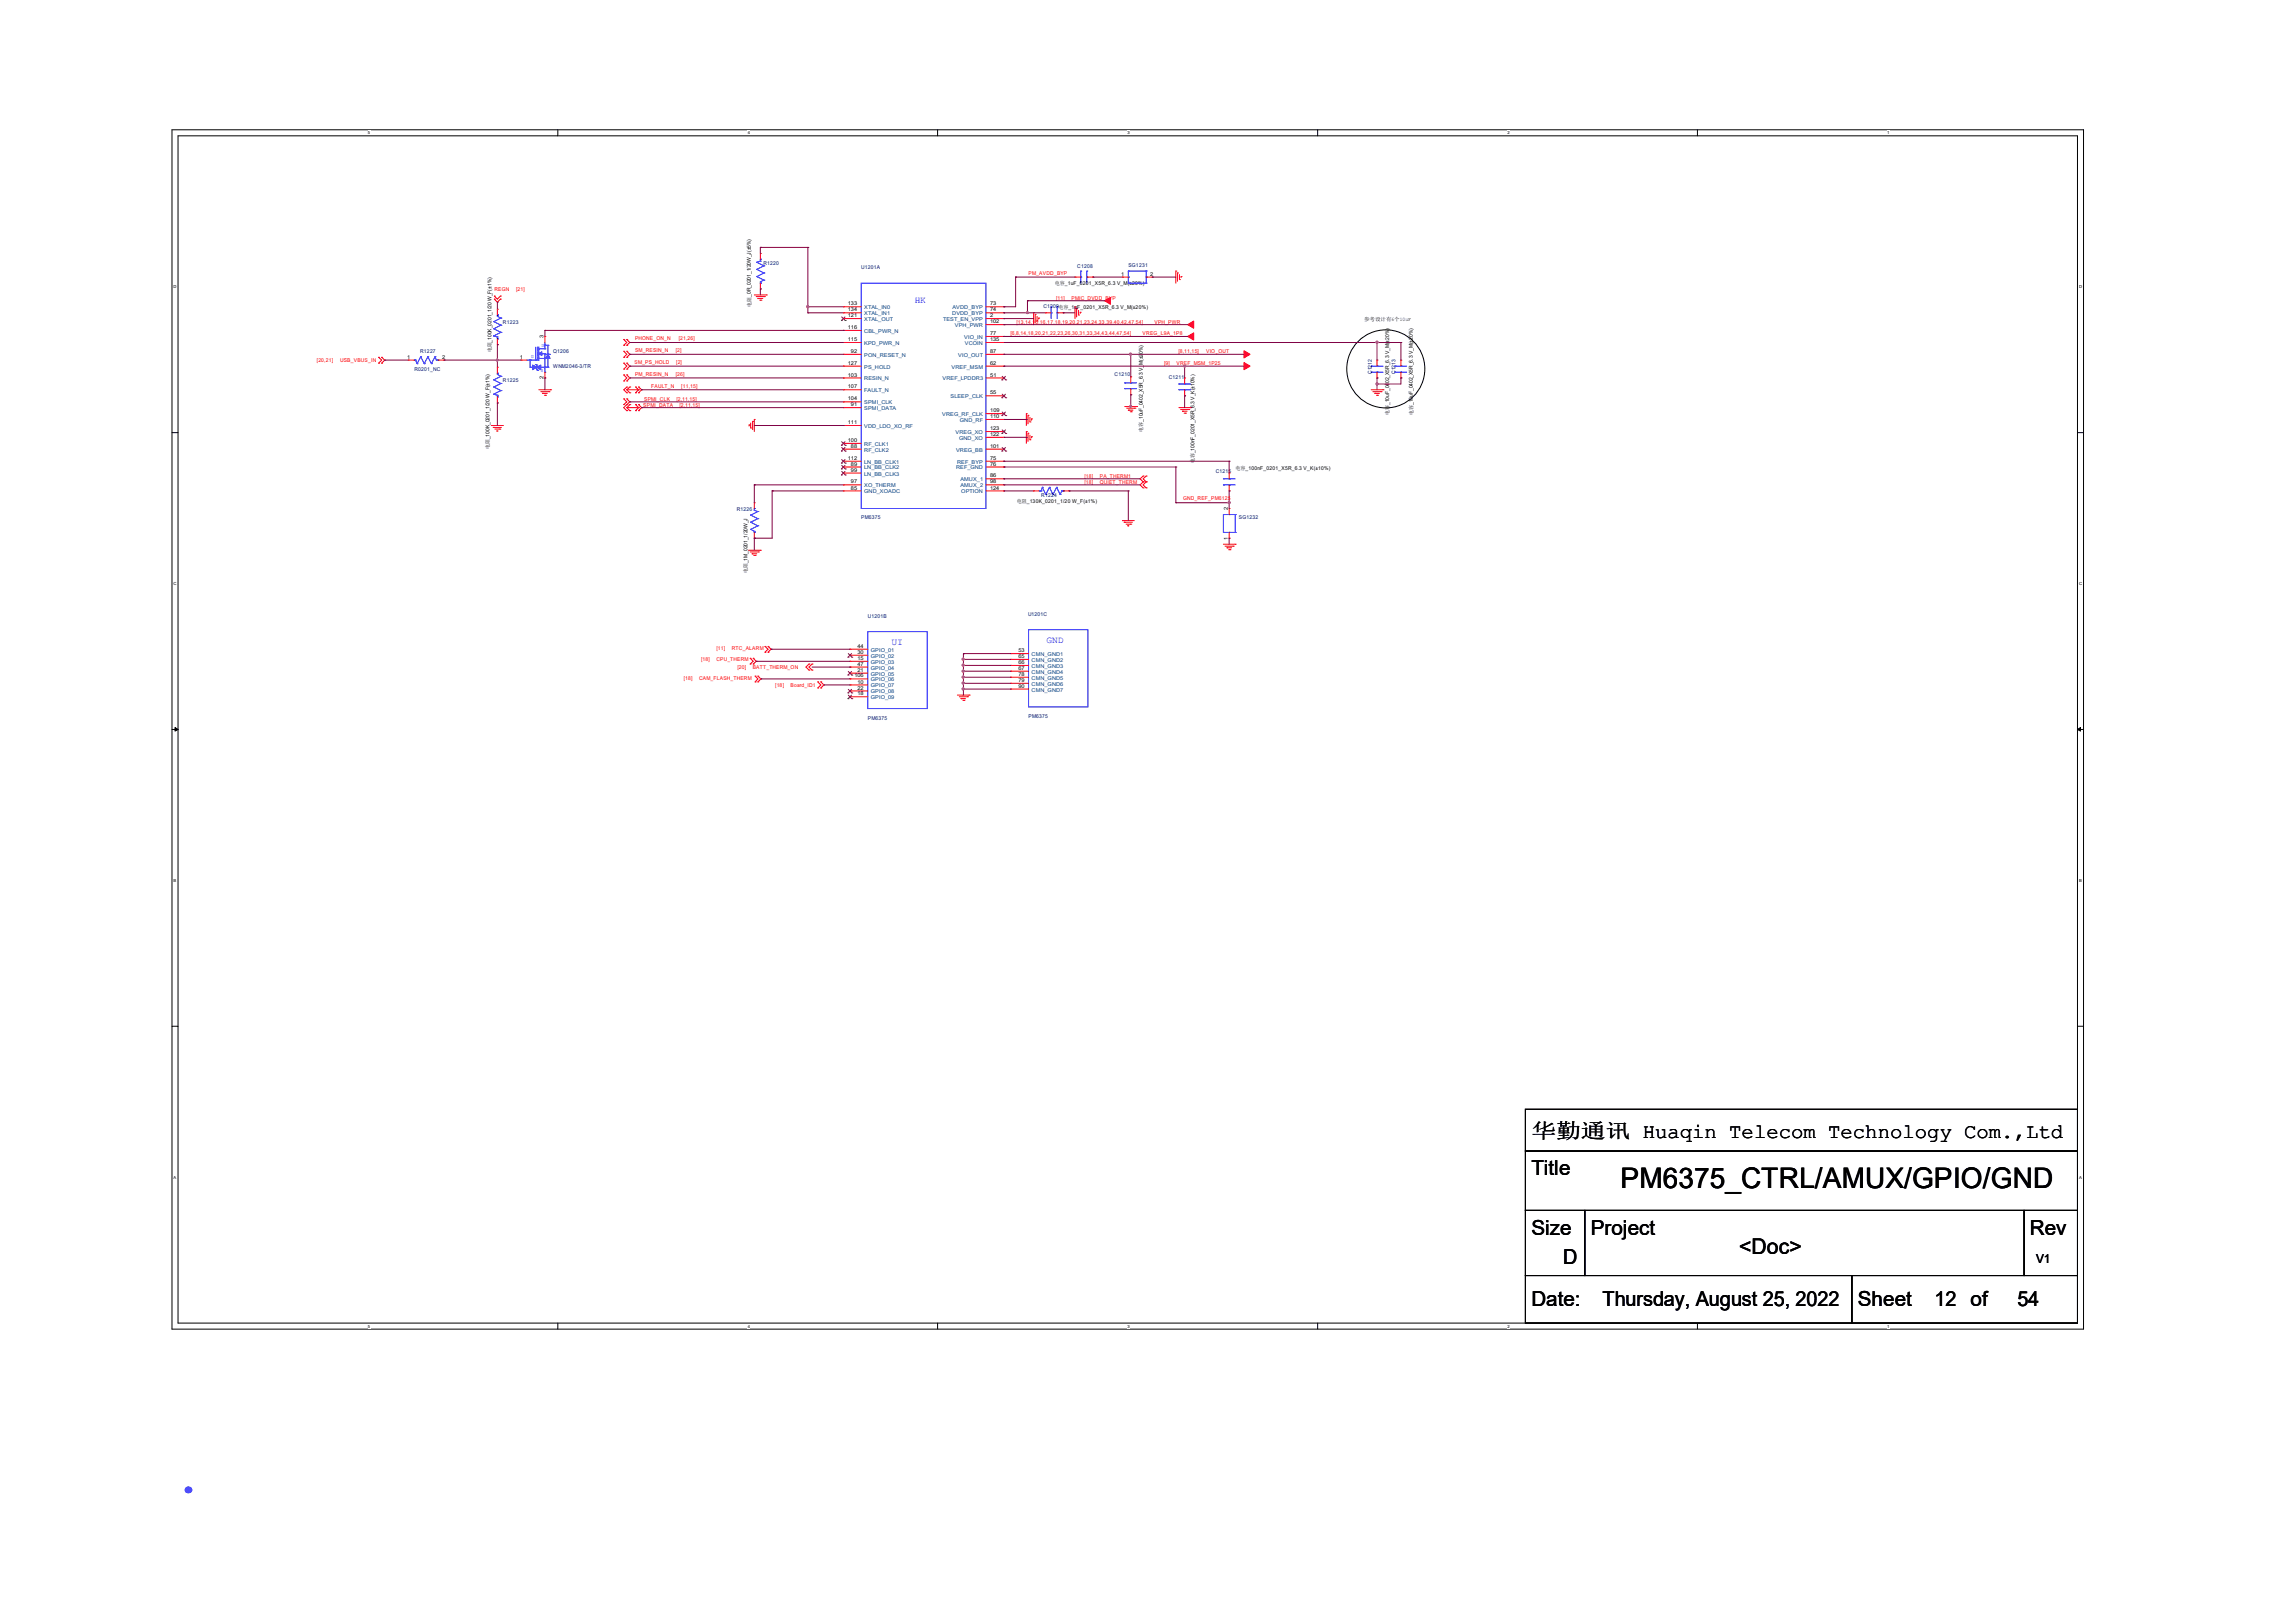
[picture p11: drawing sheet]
<svg xmlns="http://www.w3.org/2000/svg" width="350mm" height="250mm" viewBox="0 0 350 250" stroke-linecap="round" stroke-linejoin="round" font-family="sans-serif">
<defs><g id="words">
<text font-size="8.5" fill="#00f" x="26.5" y="229.9">.</text>
<text font-size="4.4" x="249.6" y="183">PM6375_CTRL/AMUX/GPIO/GND</text>
<text font-size="3.3" x="267.9" y="193.1">&lt;Doc&gt;</text>
<g font-size="3.2">
<text x="235.9" y="175.2">华勤通讯 Huaqin Telecom Technology Com.,Ltd</text>
<text x="235.9" y="181">Title</text>
<text x="235.9" y="190.2">Size</text>
<text x="245.1" y="190.2">Project</text>
<text x="312.7" y="190.2">Rev</text>
<text x="240.8" y="194.7">D</text>
<text x="235.9" y="201.1">Date:</text>
<text x="246.9" y="201.1">Thursday, August 25, 2022</text>
<text x="286.2" y="201.1">Sheet</text>
<text x="298" y="201.1">12 of</text>
<text x="310.8" y="201.1">54</text>
</g>
<text font-size="1.9" x="313.6" y="194.5">V1</text>
<g font-size="1.4" fill="#00f">
<text x="140.9" y="46.6">HK</text>
<text x="137.3" y="99.4">UI</text>
<text x="161.2" y="99.1">GND</text>
</g>
<g font-size=".8" fill="#000080">
<text x="117.6" y="40.8">R1220</text>
<text x="132.7" y="41.4">U1201A</text>
<text x="165.9" y="41.3">C1208</text>
<text x="173.8" y="41.2">SG1231</text>
<text x="160.7" y="47.4">C1209电容_1uF_0201_X5R_6.3 V_M(±20%)</text>
<text x="77.5" y="49.9">R1223</text>
<text x="63.8" y="57.2">R0201_NC</text>
<text x="64.7" y="54.4">R1227</text>
<text x="77.5" y="58.9">R1225</text>
<text x="85.2" y="54.4">Q1206</text>
<text x="85.2" y="56.6">WNM2046-3/TR</text>
<text x="171.7" y="57.9">C1210</text>
<text x="180" y="58.3">C1211</text>
<text x="211.3" y="57.6" transform="rotate(-90 211.3 57.6)">C1212</text>
<text x="215" y="57.6" transform="rotate(-90 215 57.6)">C1213</text>
<text x="160.4" y="76.5">R1224</text>
<text x="187.3" y="72.9">C1215</text>
<text x="113.5" y="78.7">R1226</text>
<text x="132.7" y="80">PM6375</text>
<text x="190.8" y="80">SG1232</text>
<text x="133.7" y="95.2">U1201B</text>
<text x="158.4" y="94.9">U1201C</text>
<text x="133.7" y="110.8">PM6375</text>
<text x="158.5" y="110.6">PM6375</text>
</g>
<g font-size=".8" fill="#f00">
<text x="76.2" y="44.8">REGN</text>
<text x="79.5" y="44.8">[21]</text>
<text x="158.5" y="42.3">PM_AVDD_BYP</text>
<text x="162.7" y="46.2">[11]</text>
<text x="165.1" y="46.2">PMIC_DVDD_BYP</text>
<text x="97.8" y="52.4">PHONE_ON_N</text>
<text x="104.6" y="52.4">[21,26]</text>
<text x="155.6" y="51.7">[6,8,14,18,20,21,22,23,26,30,31,33,34,43,44,47,54]</text>
<text x="156.6" y="49.8">[13,14,15,16,17,18,19,20,21,23,24,33,39,40,42,47,54]</text>
<text x="176" y="51.7">VREG_L9A_1P8</text>
<text x="177.8" y="49.8">VPH_PWR</text>
<text x="48.8" y="55.7">[20,21]</text>
<text x="52.4" y="55.7">USB_VBUS_IN</text>
<text x="97.7" y="56.1">SM_PS_HOLD</text>
<text x="97.8" y="54.2">SM_RESIN_N</text>
<text x="97.8" y="57.9">PM_RESIN_N</text>
<text x="100.3" y="59.8">FAULT_N</text>
<text x="104.1" y="54.2">[2]</text>
<text x="104.1" y="57.9">[26]</text>
<text x="104.2" y="56.1">[2]</text>
<text x="105" y="59.8">[11,15]</text>
<text x="179.3" y="56.2">[9]</text>
<text x="181.2" y="56.2">VREF_MSM_1P25</text>
<text x="181.6" y="54.4">[8,11,15]</text>
<text x="185.8" y="54.4">VIO_OUT</text>
<text x="99.1" y="62.7">SPMI_DATA</text>
<text x="99.2" y="61.7">SPMI_CLK</text>
<text x="104.2" y="61.7">[2,11,15]</text>
<text x="104.7" y="62.7">[2,11,15]</text>
<text x="167.1" y="73.6">[18]</text>
<text x="167.1" y="74.5">[18]</text>
<text x="169.4" y="73.6">PA_THERM1</text>
<text x="169.4" y="74.5">QUIET_THERM</text>
<text x="182.2" y="77.1">GND_REF_PM6125</text>
<text x="108" y="101.9">[18]</text>
<text x="110.4" y="101.9">CPU_THERM</text>
<text x="110.4" y="100.1">[11]</text>
<text x="112.7" y="100.1">RTC_ALARM</text>
<text x="105.3" y="104.8">[18]</text>
<text x="107.7" y="104.8">CAM_FLASH_THERM</text>
<text x="113.6" y="103">[20]</text>
<text x="115.9" y="103">BATT_THERM_ON</text>
<text x="119.4" y="105.8">[18]</text>
<text x="121.8" y="105.8">Board_ID1</text>
</g>
<g font-size=".8">
<text x="115.7" y="47.3" transform="rotate(-90 115.7 47.3)">电阻_0R_0201_1/20W_J(±5%)</text>
<text x="130.6" y="47">133</text>
<text x="130.6" y="48">134</text>
<text x="152.5" y="47">73</text>
<text x="152.5" y="48">74</text>
<text x="162.5" y="43.8">电容_1uF_0201_X5R_6.3 V_M(±20%)</text>
<text x="172.7" y="42.5">1</text>
<text x="177.2" y="42.5">2</text>
<text x="83.7" y="52.1" transform="rotate(-90 83.7 52.1)">3</text>
<text x="130.6" y="48.9">121</text>
<text x="130.6" y="50.7">116</text>
<text x="130.6" y="52.5">115</text>
<text x="152.5" y="52.5">135</text>
<text x="152.5" y="51.6">77</text>
<text x="152.5" y="49.8">102</text>
<text x="152.6" y="48.9">2</text>
<text x="210.1" y="49.5">参考设计有6个10uF</text>
<text x="62.7" y="55.3">1</text>
<text x="68.1" y="55.3">2</text>
<text x="75.7" y="54.3" transform="rotate(-90 75.7 54.3)">电阻_100K_0201_1/20 W_F(±1%)</text>
<text x="80.1" y="55.3">1</text>
<text x="83.7" y="58.4" transform="rotate(-90 83.7 58.4)">2</text>
<text x="130.6" y="56.2">127</text>
<text x="130.6" y="58">103</text>
<text x="130.6" y="59.8">107</text>
<text x="131.1" y="54.4">92</text>
<text x="152.5" y="54.4">87</text>
<text x="152.6" y="56.2">62</text>
<text x="152.6" y="58">51</text>
<text x="130.6" y="61.7">104</text>
<text x="130.6" y="65.3">111</text>
<text x="131.1" y="62.6">91</text>
<text x="152.5" y="64.4">110</text>
<text x="152.6" y="60.8">55</text>
<text x="152.6" y="63.5">109</text>
<text x="214" y="63.9" transform="rotate(-90 214 63.9)">电容_10uF_0402_X5R_6.3 V_M(±20%)</text>
<text x="217.7" y="63.9" transform="rotate(-90 217.7 63.9)">电容_10uF_0402_X5R_6.3 V_M(±20%)</text>
<text x="75.4" y="69.2" transform="rotate(-90 75.4 69.2)">电阻_100K_0201_1/20 W_F(±1%)</text>
<text x="130.6" y="68.1">100</text>
<text x="130.6" y="70.8">112</text>
<text x="131.1" y="69">88</text>
<text x="131.1" y="71.7">89</text>
<text x="152.5" y="67.1">122</text>
<text x="152.5" y="70.8">75</text>
<text x="152.5" y="69">101</text>
<text x="152.5" y="71.7">76</text>
<text x="152.5" y="66.3">123</text>
<text x="176.1" y="66.5" transform="rotate(-90 176.1 66.5)">电容_10uF_0402_X5R_6.3 V_M(±20%)</text>
<text x="184" y="71.3" transform="rotate(-90 184 71.3)">电容_100nF_0201_X5R_6.3 V_K(±10%)</text>
<text x="131.1" y="72.6">99</text>
<text x="131.1" y="74.5">97</text>
<text x="131.1" y="75.4">85</text>
<text x="152.5" y="75.4">124</text>
<text x="152.5" y="73.5">86</text>
<text x="152.5" y="74.5">98</text>
<text x="156.6" y="77.5">电阻_130K_0201_1/20 W_F(±1%)</text>
<text x="190.3" y="72.4">电容_100nF_0201_X5R_6.3 V_K(±10%)</text>
<text x="189.1" y="83.1" transform="rotate(-90 189.1 83.1)">1</text>
<text x="189.1" y="78.6" transform="rotate(-90 189.1 78.6)">2</text>
<text x="115.1" y="88.3" transform="rotate(-90 115.1 88.3)">电阻_1M_0201_1/20W_J</text>
<text x="132.1" y="99.8">44</text>
<text x="132.1" y="100.7">30</text>
<text x="132.1" y="101.6">15</text>
<text x="156.9" y="100.5">53</text>
<text x="156.9" y="101.4">65</text>
<text x="131.6" y="104.4">106</text>
<text x="132.1" y="102.5">47</text>
<text x="132.1" y="103.5">21</text>
<text x="132.1" y="105.3">10</text>
<text x="132.1" y="106.2">22</text>
<text x="132.1" y="107.1">18</text>
<text x="156.9" y="102.3">66</text>
<text x="156.9" y="103.2">67</text>
<text x="156.9" y="104.1">78</text>
<text x="156.9" y="105">79</text>
<text x="156.9" y="105.9">90</text>
</g>
<g font-size=".8" fill="#004080">
<text x="133.1" y="47.6">XTAL_IN0</text>
<text x="146.7" y="47.6">AVDD_BYP</text>
<text x="133.1" y="48.6">XTAL_IN1</text>
<text x="133.1" y="49.5">XTAL_OUT</text>
<text x="133.1" y="51.3">CBL_PWR_N</text>
<text x="133.1" y="53.1">KPD_PWR_N</text>
<text x="145.3" y="49.5">TEST_EN_VPP</text>
<text x="146.7" y="48.6">DVDD_BYP</text>
<text x="147.1" y="50.4">VPH_PWR</text>
<text x="148.5" y="52.2">VIO_IN</text>
<text x="148.6" y="53.1">VCOIN</text>
<text x="133.1" y="55">PON_RESET_N</text>
<text x="133.1" y="56.8">PS_HOLD</text>
<text x="133.1" y="58.6">RESIN_N</text>
<text x="145.2" y="58.6">VREF_LPDDR3</text>
<text x="146.6" y="56.8">VREF_MSM</text>
<text x="147.6" y="55">VIO_OUT</text>
<text x="133.1" y="60.4">FAULT_N</text>
<text x="133.1" y="62.3">SPMI_CLK</text>
<text x="133.1" y="63.2">SPMI_DATA</text>
<text x="133.1" y="65.9">VDD_LDO_XO_RF</text>
<text x="145.2" y="64.1">VREG_RF_CLK</text>
<text x="146.4" y="61.4">SLEEP_CLK</text>
<text x="147.9" y="65">GND_RF</text>
<text x="133.1" y="68.7">RF_CLK1</text>
<text x="133.1" y="69.6">RF_CLK2</text>
<text x="133.1" y="71.4">LN_BB_CLK1</text>
<text x="147.2" y="66.9">VREG_XO</text>
<text x="147.3" y="69.6">VREG_BB</text>
<text x="147.4" y="71.4">REF_BYP</text>
<text x="147.7" y="67.7">GND_XO</text>
<text x="133.1" y="72.3">LN_BB_CLK2</text>
<text x="133.1" y="73.2">LN_BB_CLK3</text>
<text x="133.1" y="75.1">XO_THERM</text>
<text x="133.1" y="76">GND_XOADC</text>
<text x="147.3" y="72.3">REF_GND</text>
<text x="148" y="74.1">AMUX_1</text>
<text x="148" y="75.1">AMUX_2</text>
<text x="148.1" y="76">OPTION</text>
<text x="134.2" y="100.4">GPIO_01</text>
<text x="134.2" y="101.3">GPIO_02</text>
<text x="158.9" y="101.1">CMN_GND1</text>
<text x="158.9" y="101.9">CMN_GND2</text>
<text x="134.2" y="102.2">GPIO_03</text>
<text x="134.2" y="103.1">GPIO_04</text>
<text x="134.2" y="104.1">GPIO_05</text>
<text x="134.2" y="105">GPIO_06</text>
<text x="134.2" y="105.9">GPIO_07</text>
<text x="134.2" y="106.8">GPIO_08</text>
<text x="134.2" y="107.7">GPIO_09</text>
<text x="158.9" y="102.9">CMN_GND3</text>
<text x="158.9" y="103.8">CMN_GND4</text>
<text x="158.9" y="104.7">CMN_GND5</text>
<text x="158.9" y="105.6">CMN_GND6</text>
<text x="158.9" y="106.5">CMN_GND7</text>
</g>
<g font-size=".8" fill="#00f">
<text x="83.4" y="53.4">D</text>
<text x="81.8" y="55.2">G</text>
<text x="83.3" y="57.3">S</text>
</g>
<g font-size=".6">
<text x="56.7" y="20.7">5</text>
<text x="115.2" y="20.7">4</text>
<text x="173.7" y="20.7">3</text>
<text x="232.2" y="20.7">2</text>
<text x="290.7" y="20.7">1</text>
<text x="26.7" y="44.4">D</text>
<text x="320.3" y="44.4">D</text>
<text x="26.7" y="90.1">C</text>
<text x="320.3" y="90.1">C</text>
<text x="26.7" y="135.8">B</text>
<text x="320.3" y="135.8">B</text>
<text x="26.7" y="181.5">A</text>
<text x="320.3" y="181.5">A</text>
<text x="56.7" y="204.5">5</text>
<text x="115.2" y="204.5">4</text>
<text x="173.7" y="204.5">3</text>
<text x="232.2" y="204.5">2</text>
<text x="290.7" y="204.5">1</text>
</g>
</g></defs>
<path d="M26.5 20h294.5v184.7h-294.5zM27.4 20.9h292.6v182.9h-292.6z" fill="none" stroke="#000" stroke-width=".15"/>
<g fill="#fff">
<path d="M56.7 20.1h.3v.7h-.3z"/>
<path d="M56.7 203.9h.3v.8h-.3z"/>
</g>
<path d="M85.9 20v.9M85.9 203.8v.9" fill="none" stroke="#000" stroke-width=".15"/>
<g fill="#fff">
<path d="M115.2 20.1h.3v.7h-.3z"/>
<path d="M115.2 203.9h.3v.8h-.3z"/>
</g>
<path d="M144.4 20v.9M144.4 203.8v.9" fill="none" stroke="#000" stroke-width=".15"/>
<g fill="#fff">
<path d="M173.7 20.1h.3v.7h-.3z"/>
<path d="M173.7 203.9h.3v.8h-.3z"/>
</g>
<path d="M203 20v.9M203 203.8v.9" fill="none" stroke="#000" stroke-width=".15"/>
<g fill="#fff">
<path d="M232.2 20.1h.4v.7h-.4z"/>
<path d="M232.2 203.9h.4v.8h-.4z"/>
</g>
<path d="M261.5 20v.9M261.5 203.8v.9" fill="none" stroke="#000" stroke-width=".15"/>
<g fill="#fff">
<path d="M290.7 20.1h.4v.7h-.4z"/>
<path d="M290.7 203.9h.4v.8h-.4z"/>
<path d="M26.7 43.8h.5v.7h-.5z"/>
<path d="M320.3 43.8h.5v.7h-.5z"/>
<path d="M26.7 89.5h.5v.7h-.5z"/>
<path d="M320.3 89.5h.5v.7h-.5z"/>
</g>
<path d="M26.5 66.6h.9M320 66.6h1" fill="none" stroke="#000" stroke-width=".15"/>
<g fill="#fff">
<path d="M26.7 135.2h.5v.7h-.5z"/>
<path d="M320.3 135.2h.4v.7h-.4z"/>
</g>
<path d="M26.5 112.4h.9M320 112.4h1" fill="none" stroke="#000" stroke-width=".15"/>
<path d="M27 112.1l.4 .3-.4 .2zM320 112.4l.5-.3v.5z" fill="#000" stroke="#000" stroke-width=".15"/>
<g fill="#fff">
<path d="M26.7 180.9h.4v.8h-.4z"/>
<path d="M320.3 180.9h.4v.8h-.4z"/>
</g>
<g fill="none" stroke="#000" stroke-width=".15">
<path d="M26.5 158.1h.9M320 158.1h1M235 177.3h85v9.1h-85zM235 170.9h85v6.4h-85zM235 186.4h9.1v10.1h-9.1zM235 196.5h50.3v7.3h-50.3zM244.1 186.4h67.7v10.1h-67.7zM285.3 196.5h34.7v7.3h-34.7zM311.8 186.4h8.2v10.1h-8.2z"/>
<circle cx="213.5" cy="56.8" r="6"/>
</g>
<g fill="none" stroke="#f00" stroke-width=".15">
<path d="M117.1 39h.1M117.1 39v.9M58.3 55l.5 .5-.5 .4M58.3 55.9h.1M58.3 55h.1M58.8 55l.5 .5-.5 .4M58.8 55h.1M58.8 55.9h.1M62.9 55.5h.9M62.9 55.5h.1M67.5 55.5h.9M68.4 55.5h.1"/>
<path d="M76.2 46.1h.1M76.2 45.6h.1M76.2 46.1l.4 .4 .5-.4M76.2 45.6l.4 .5 .5-.5M76.6 47.6h.1M76.6 53.1h.1M76.6 56.6h.1M76.6 47.6v.9M76.6 52.2v.9M76.6 56.6v.9M77.1 46.1h.1M77.1 45.6h.1"/>
<path d="M80.3 55.5h.9M80.3 55.5h.1M83.9 51.8h.1M83.9 58.2h.1M83.9 51.8v1M83.9 57.3v.9M96.1 53.2h.1M96.1 52.3h.1M96.1 55h.1M96.1 54.1h.1M96.1 56.9h.1M96.1 55.9h.1"/>
<path d="M96.1 58.7h.1M96.1 57.8h.1M96.1 52.3l.5 .5-.5 .4M96.1 54.1l.5 .5-.5 .4M96.1 55.9l.5 .5-.5 .5M96.1 57.8l.5 .4-.5 .5M96.6 52.3l.4 .5-.4 .4M96.6 54.1l.4 .5-.4 .4M96.6 55.9l.4 .5-.4 .5M96.6 57.8l.4 .4-.4 .5M96.6 59.6l-.5 .4 .5 .5M96.6 52.3h.1"/>
<path d="M96.6 53.2h.1M96.6 54.1h.1M96.6 55h.1M96.6 55.9h.1M96.6 56.9h.1M96.6 57.8h.1M96.6 58.7h.1M96.6 59.6h.1M97 59.6h.1M97 59.6l-.4 .4M97.9 59.6l.5 .4M97.9 59.6h.1"/>
<path d="M98.4 59.6h.1M98.4 59.6l.4 .4-.4 .5M116.2 45.4h1.9M116.5 45.7h1.3M116.7 46h.1M116.7 46h.8M117 46.2h.2M117.1 44.5h.1M117.1 43.6v.9M117.2 46.2h.1M117.8 45.7h.1M118.1 45.4h.1"/>
<path d="M129.9 47.3h2.8M129.9 48.2h2.8M129.9 49.1h2.8M129.9 50.9h2.8M129.9 52.8h2.8M129.9 54.6h2.8M129.9 56.4h2.8M129.9 58.2h2.8M129.9 47.3h.1M129.9 48.2h.1M129.9 49.1h.1M129.9 50.9h.1"/>
<path d="M129.9 52.8h.1M129.9 54.6h.1M129.9 56.4h.1M129.9 58.2h.1M151.9 47.3h2.7M151.9 48.2h2.7M151.9 49.1h2.7M151.9 52.8h2.7M151.9 54.6h2.7M151.9 56.4h2.7M151.9 58.2h2.7M151.9 50h2.7"/>
<path d="M151.9 51.8h2.7M154.6 47.3h.1M154.6 48.2h.1M154.6 49.1h.1M154.6 50h.1M154.6 51.8h.1M154.6 52.8h.1M154.6 54.6h.1M154.6 56.4h.1M154.6 58.2h.1M159.2 48.2h.1M159.2 48.2v1.8"/>
<path d="M159.5 48.4h.1M159.5 48.4v1.3M159.8 49.5h.1M159.8 48.7v.8M160 49h.1M160 49v.2M161 48.2h.1M161 48.2h.9M162.9 48.2h.9M163.8 48.2h.1M165.6 47.3h.1M165.6 47.3v1.8"/>
<path d="M165.6 42.7h.9M165.6 42.7h.1M165.9 47.6h.1M165.9 47.6v1.2M166.2 48.5h.1M166.2 47.8v.7M166.4 48.1h.1M166.4 48.1v.2M167.4 42.7h1M168.4 42.7h.1M172.9 42.7h.1M172.9 42.7h.9"/>
<path d="M174.2 58h.1M174.2 58v1M174.2 59.9v.9M176.6 42.7h.9M177.5 42.7h.1M181.1 41.8h.1M181.1 41.8v1.8M181.4 42h.1M181.4 42v1.3M181.7 43.1h.1M181.7 42.3v.8M181.9 42.6h.1"/>
<path d="M181.9 42.6v.2M182.5 58.2h.1M182.5 58.2v1M212.1 55.5h.1M212.1 58.2h.1M212.1 55.5v.9M212.1 57.3v.9M215.8 55.5h.1M215.8 58.2h.1M215.8 55.5v.9M215.8 57.3v.9M75.7 65.5h1.8"/>
<path d="M75.7 65.5h.1M76 65.8h.1M76 65.8h1.3M76.2 66.1h.8M76.5 66.4h.1M76.5 66.4h.2M76.6 62.1h.1M76.6 61.1v1M77 66.1h.1M83 60h1.8M83.3 60.3h1.3M83.6 60.6h.1"/>
<path d="M83.6 60.6h.7M83.9 60.9h.1M84 60.9h.1M84.6 60.3h.1M84.8 60h.1M96.1 62.3h.1M96.1 61.4h.1M96.1 61.4l.5 .5-.5 .4M96.6 61.4l.4 .5-.4 .4M96.6 62.3l-.5 .5 .5 .5M96.6 60.5h.1M96.6 61.4h.1"/>
<path d="M96.6 62.3h.1M96.6 63.3h.1M96.6 60h1.8M96.6 62.8h1.8M96.6 60l.4 .5M96.6 62.8l.4 .5M97 60.5h.1M97 62.3h.1M97 63.3h.1M97 62.3l-.4 .5M97.9 62.3l.5 .5M97.9 60.5h.1"/>
<path d="M97.9 62.3h.1M97.9 63.3h.1M98.4 60.5h.1M98.4 60h.1M98.4 63.3h.1M98.4 62.3h.1M98.4 62.8h.1M98.4 60l-.5 .5M98.4 62.8l-.5 .5M98.4 62.3l.4 .5-.4 .5M115.4 65.5h.1M115.4 65.5v.1"/>
<path d="M115.6 65.9h.1M115.6 65.2v.7M115.9 64.9h.1M115.9 64.9v1.3M116.2 64.6h.1M116.2 64.6v1.9M116.2 77.4h.1M116.2 77.4v.9M129.9 60h2.8M129.9 62.8h2.8M129.9 65.5h2.8M129.9 75.6h2.8"/>
<path d="M129.9 61.9h2.8M129.9 68.3h2.8M129.9 69.2h2.8M129.9 71h2.8M129.9 71.9h2.8M129.9 72.9h2.8M129.9 74.7h2.8M129.9 60h.1M129.9 61.9h.1M129.9 62.8h.1M129.9 65.5h.1M129.9 68.3h.1"/>
<path d="M129.9 69.2h.1M129.9 71h.1M129.9 71.9h.1M129.9 72.9h.1M129.9 74.7h.1M129.9 75.6h.1M151.9 75.6h2.7M151.9 69.2h2.7M151.9 71h2.7M151.9 71.9h2.7M151.9 74.7h2.7M151.9 61h2.7"/>
<path d="M151.9 63.7h2.7M151.9 64.6h2.7M151.9 66.5h2.7M151.9 67.4h2.7M151.9 73.8h2.7M154.6 61h.1M154.6 63.7h.1M154.6 64.6h.1M154.6 66.5h.1M154.6 67.4h.1M154.6 69.2h.1M154.6 71h.1"/>
<path d="M154.6 71.9h.1M154.6 73.8h.1M154.6 74.7h.1M154.6 75.6h.1M158.1 63.7h.1M158.1 66.5h.1M158.1 63.7v1.8M158.1 66.5v1.8M158.4 64h.1M158.4 66.7h.1M158.4 64v1.3M158.4 66.7v1.3"/>
<path d="M158.7 65h.1M158.7 67.7h.1M158.7 64.3v.7M158.7 67v.7M158.9 64.5h.1M158.9 67.3h.1M158.9 64.5v.2M158.9 67.3v.1M159.2 75.6h.9M159.2 75.6h.1M163.8 75.6h.9M164.7 75.6h.1"/>
<path d="M173.3 62.6h1.8M173.6 62.9h1.2M173.8 63.2h.1M173.8 63.2h.7M174.1 63.4h.2M174.2 60.8h.1M174.3 63.4h.1M174.8 62.9h.1M175.1 62.6h.1M176.1 73.3h.1M176.1 74.2h.1M176.1 75.2h.1"/>
<path d="M176.1 73.3l-.5 .5 .5 .4M176.1 74.2l-.5 .5 .5 .5M176.6 73.3l-.5 .5 .5 .4M176.6 74.2l-.5 .5 .5 .5M176.6 74.2h.1M176.6 73.3h.1M176.6 75.2h.1M181.6 62.8h1.8M181.9 63.1h1.2M182.2 63.3h.1M182.2 63.3h.7M182.4 63.6h.2"/>
<path d="M182.5 61h.1M182.5 60v1M182.6 63.6h.1M183.1 63.1h.1M183.4 62.8h.1M189.4 72.9h.1M189.4 75.6h.1M189.4 78.3h.1M189.4 72.9v.9M189.4 74.7v.9M189.4 78.3v1M211.2 60h1.9"/>
<path d="M211.5 60.3h1.3M211.8 60.6h.1M211.8 60.6h.7M212 60.9h.2M212.2 60.9h.1M212.8 60.3h.1M213.1 60h.1M115.3 84.8h1.8M115.6 85h1.2M115.9 85.3h.7M115.9 85.3h.1M116.1 85.6h.2"/>
<path d="M116.2 82.9h.1M116.2 82v.9M116.3 85.6h.1M116.8 85h.1M117.1 84.8h.1M117.8 99.6h.1M117.8 99.6l.5 .4-.5 .5M118.3 99.6h.1M118.3 99.6l.5 .4-.5 .5M172.9 80.2h.1M172.9 80.2h1.8M173.2 80.4h.1"/>
<path d="M173.2 80.4h1.2M173.5 80.7h.7M173.7 81h.1M173.7 81h.2M174.2 80.7h.1M188.5 83.8h1.8M188.7 84.1h1.3M189 84.4h.1M189 84.4h.7M189.3 84.7h.2M189.4 82.9h.1M189.4 82v.9"/>
<path d="M189.5 84.7h.1M190 84.1h.1M190.3 83.8h.1M115.6 102.3h.1M115.6 101.4h.1M115.6 101.4l.4 .5-.4 .4M116 101.4l.5 .5-.5 .4M116 101.4h.1M116 102.3h.1M116.3 104.2l.4 .4-.4 .4M116.3 105h.1M116.3 104.2h.1"/>
<path d="M116.7 104.2h.1M116.7 105h.1M116.7 104.2l.5 .4-.5 .4M117.8 100.5h.1M118.3 100.5h.1M124.6 102.3l-.4 .5 .4 .4M124.6 103.2h.1M124.6 102.3h.1M125.1 102.3l-.5 .5 .5 .4M125.1 103.2h.1M125.1 102.3h.1M126 106h.1"/>
<path d="M126 105h.1M126 105l.4 .5-.4 .5M126.4 105h.1M126.4 106h.1M126.4 105l.5 .5-.5 .5M130.9 107.3h2.8M130.9 100h2.8M130.9 100.9h2.8M130.9 101.9h2.8M130.9 102.8h2.8M130.9 103.7h2.8M130.9 104.6h2.8"/>
<path d="M130.9 105.5h2.8M130.9 106.4h2.8M130.9 100h.1M130.9 100.9h.1M130.9 101.9h.1M130.9 102.8h.1M130.9 103.7h.1M130.9 104.6h.1M130.9 105.5h.1M130.9 106.4h.1M130.9 107.3h.1M147.5 107.1h1.8"/>
<path d="M147.8 107.3h1.2M148 107.6h.1M148 107.6h.8M148.3 107.9h.2M148.5 107.9h.1M149 107.3h.1M149.3 107.1h.1M155.7 100.7h.1M155.7 101.6h.1M155.7 102.5h.1M155.7 103.4h.1M155.7 104.3h.1"/>
<path d="M155.7 105.3h.1M155.7 106.1h.1M155.7 100.7h2.7M155.7 101.6h2.7M155.7 102.5h2.7M155.7 103.4h2.7M155.7 104.3h2.7M155.7 105.3h2.7M155.7 106.1h2.7"/>
</g>
<g fill="#f00" stroke="#f00" stroke-width=".15">
<path d="M191.6 54l1 .6-1 .5z" fill-rule="evenodd"/>
<path d="M183 50l.9-.5v1.1z" fill-rule="evenodd"/>
<path d="M191.6 55.8l1 .6-1 .5z" fill-rule="evenodd"/>
<path d="M183 51.8l.9-.5v1.1z" fill-rule="evenodd"/>
<path d="M170.2 46.3l.9-.5v1.1z" fill-rule="evenodd"/>
</g>
<g fill="none" stroke="#00f" stroke-width=".15">
<path d="M117.1 39.9h.1M117.1 39.9v.3M63.8 55.5h.1M63.8 55.5h.2M64 55.5h.1M64 55.5l.3 .5M64.3 56h.1M64.8 55h.1M64.8 55l-.5 1M64.8 55l.6 1M65.4 56h.1M65.9 55l.6 1"/>
<path d="M65.9 55h.1M65.9 55l-.5 1M66.5 56h.1M67 55h.1M67 55l-.5 1M67 55l.2 .5M67.2 55.5h.1M67.2 55.5h.3M67.5 55.5h.1M76.1 50.6l1.1 .6M76.1 49.5l1.1 .6M76.1 59.6l1.1 .6"/>
<path d="M76.1 58.5l1.1 .6M76.1 51.7l.5 .2M76.1 51.7h.1M76.1 50.6h.1M76.1 49.5h.1M76.1 59.6h.1M76.1 58.5h.1M76.6 48.7l.6 .3M76.6 57.7l.6 .3M76.6 52.2h.1M76.6 48.5h.1M76.6 51.9h.1"/>
<path d="M76.6 48.7h.1M76.6 57.5h.1M76.6 57.7h.1M76.6 48.5v.2M76.6 51.9v.3M76.6 57.5v.2M77.2 51.2h.1M77.2 50.1h.1M77.2 49h.1M77.2 59.1h.1M77.2 58h.1M77.2 51.2l-1.1 .5"/>
<path d="M77.2 50.1l-1.1 .5M77.2 49l-1.1 .5M77.2 59.1l-1.1 .5M77.2 58l-1.1 .5M81.2 55.5h1.3M81.7 55.5h.1M81.7 55.5v1.1h2.7M82.5 56.1l.2 .1M82.5 55.5h.1M82.5 53.5v2M82.7 56.9h.1M82.7 56.2h.1"/>
<path d="M82.7 56.2v.7M82.7 56.9l.1 .1M82.8 57h.1M83 53.7h.9M83 53.7h.1M83 54.5h.9M83 55.2h.9M83.9 54.5h.1M83.9 53.7h.1M83.9 55.2h.1M83.9 56.6h.1M83.9 57.3h.1"/>
<path d="M83.9 52.8v.9M83.9 54.5v2.8M83.9 53.2h.5M84 56.6h.1M84.1 54.6h.6M84.4 53.2h.1M84.4 54.5h.1M84.4 56.6h.1M84.4 53.2v3.4M84.7 54.6h.1M116.6 40.4h.1M116.6 41.5h.1"/>
<path d="M116.6 42.6h.1M116.6 40.4l1.1 .5M116.6 41.5l1.1 .5M116.6 42.6l1.1 .5M117.1 43.6h.1M117.1 40.2h.1M117.1 43.4h.1M117.1 43.4v.2M117.1 40.2l-.5 .2M117.7 40.9h.1M117.7 42h.1M117.7 43.1h.1"/>
<path d="M117.7 40.9l-1.1 .6M117.7 42l-1.1 .6M117.7 43.1l-.6 .3M132.7 43.6h19.2v34.7h-19.2zM161.9 48.2h.1M161.9 47.3h.1M161.9 47.3v1.8M162.9 47.3h.1M162.9 48.2h.1M162.9 47.3v1.8M166.5 42.7h.1M166.5 41.8h.1"/>
<path d="M166.5 41.8v1.8M167.4 41.8h.1M167.4 42.7h.1M167.4 41.8v1.8M173.3 59h.1M173.3 59.9h.1M173.3 59h1.8M173.3 59.9h1.8M173.8 43.6h2.8M173.8 42.7h.1M173.8 43.6h.1M173.8 41.8h.1"/>
<path d="M173.8 41.8v1.8M173.8 41.8h2.8M174.2 59h.1M174.2 59.9h.1M176.6 42.7h.1M176.6 41.8h.1M176.6 43.6h.1M176.6 41.8v1.8M181.6 59.2h.1M181.6 59.2h1.8M182.5 59.2h.1M211.2 56.4h.1"/>
<path d="M211.2 57.3h.1M211.2 56.4h1.9M211.2 57.3h1.9M212.1 56.4h.1M212.1 57.3h.1M214.9 56.4h1.8M214.9 57.3h1.8M214.9 56.4h.1M214.9 57.3h.1M215.8 56.4h.1M215.8 57.3h.1M76.1 60.7l.5 .2"/>
<path d="M76.1 60.7h.1M76.6 61.1h.1M76.6 60.9h.1M76.6 60.9v.2M77.2 60.2h.1M77.2 60.2l-1.1 .5M115.6 79.3h.1M115.6 79.3l1.1 .6M116.2 78.3h.1M116.2 78.6h.1M116.2 78.3v.3M116.2 78.6l.5 .2"/>
<path d="M116.7 78.8h.1M116.7 79.9h.1M116.7 78.8l-1.1 .5M116.7 79.9l-1.1 .5M160.1 75.6h.1M160.1 75.6h.3M160.4 75.6h.1M160.6 75.1l-.2 .5M160.6 75.1h.1M160.6 75.1l.5 1.1M161.1 76.2h.1M161.7 75.1h.1"/>
<path d="M161.7 75.1l.5 1.1M161.7 75.1l-.6 1.1M162.2 76.2h.1M162.8 75.1h.1M162.8 75.1l.5 1.1M162.8 75.1l-.6 1.1M163.3 76.2h.1M163.6 75.6l-.3 .6M163.6 75.6h.1M163.6 75.6h.2M163.8 75.6h.1M181.6 60h.1"/>
<path d="M181.6 60h1.8M182.5 60h.1M188.5 73.8h.1M188.5 74.7h.1M188.5 79.3h.1M188.5 79.3v2.7M188.5 79.3h1.8M188.5 73.8h1.8M188.5 74.7h1.8M189.4 73.8h.1M189.4 74.7h.1M189.4 79.3h.1"/>
<path d="M190.3 79.3h.1M190.3 79.3v2.7M115.6 80.4h.1M115.6 81.5h.1M115.6 80.4l1.1 .6M115.6 81.5l.6 .3M116.2 82h.1M116.2 81.8h.1M116.2 81.8v.2M116.7 81h.1M116.7 81l-1.1 .5M133.7 97.3h9.1v11.8h-9.1z"/>
<path d="M158.4 97h9.2v11.9h-9.2zM188.5 82h.1M188.5 82h1.8M189.4 82h.1M190.3 82h.1"/>
</g>
<g fill="none" stroke="#804000" stroke-width=".15">
<path d="M129.6 49.4h.1M129.7 48.8l.5 .6M130.2 48.8l-.6 .6M130.2 49.4h.1M154.3 58.5h.1M154.4 58l.5 .5M154.9 58l-.6 .5M154.9 58.5h.1M129.6 68.6h.1M129.6 69.5h.1M129.6 71.3h.1M129.6 72.2h.1"/>
<path d="M129.6 73.2h.1M129.7 68l.5 .6M129.7 68.9l.5 .6M129.7 70.8l.5 .5M129.7 71.7l.5 .5M129.7 72.6l.5 .6M130.2 68l-.6 .6M130.2 68.9l-.6 .6M130.2 70.8l-.6 .5M130.2 71.7l-.6 .5M130.2 72.6l-.6 .6M130.2 68.6h.1"/>
<path d="M130.2 69.5h.1M130.2 71.3h.1M130.2 72.2h.1M130.2 73.2h.1M154.3 61.3h.1M154.3 64h.1M154.3 66.8h.1M154.3 69.5h.1M154.4 60.7l.5 .6M154.4 63.5l.5 .5M154.4 66.2l.5 .6M154.4 68.9l.5 .6"/>
<path d="M154.9 60.7l-.6 .6M154.9 63.5l-.6 .5M154.9 66.2l-.6 .6M154.9 68.9l-.6 .6M154.9 61.3h.1M154.9 64h.1M154.9 66.8h.1M154.9 69.5h.1M130.6 101.2h.1M130.6 104h.1M130.6 106.7h.1M130.6 107.6h.1"/>
<path d="M130.7 100.7l.5 .5M130.7 103.4l.5 .6M130.7 106.2l.5 .5M130.7 107.1l.5 .5M131.2 100.7l-.6 .5M131.2 103.4l-.6 .6M131.2 106.2l-.6 .5M131.2 107.1l-.6 .5M131.2 101.2h.1M131.2 104h.1M131.2 106.7h.1M131.2 107.6h.1"/>
</g>
<g fill="#00f" stroke="#00f" stroke-width=".15">
<path d="M82.8 53.5h.2v.5h-.2z" fill-rule="evenodd"/>
<path d="M82.8 54.2h.2v.5h-.2z" fill-rule="evenodd"/>
<path d="M82.8 55h.2v.5h-.2z" fill-rule="evenodd"/>
<path d="M84.4 54.6l.3 .6h-.7l.4-.6-.1 .5z" fill-rule="evenodd"/>
<path d="M83 54.5l.5-.3v.5z" fill-rule="evenodd"/>
<path d="M82.7 56.6l.6-.4v.7l-.6-.3 .5 .1z" fill-rule="evenodd"/>
<path d="M82 56.2l.7 .4-.6-.1 .6 .1-.7 .3z" fill-rule="evenodd"/>
<circle cx="83.9" cy="55.2" r=".06"/>
<circle cx="83.9" cy="53.2" r=".06"/>
<circle cx="83.9" cy="56.6" r=".06"/>
<circle cx="81.6" cy="55.5" r=".06"/>
</g>
<g fill="none" stroke="#800040" stroke-width=".15">
<path d="M117.1 38.1h7.4M117.1 38.1h.1M117.1 38.1v.9M124.5 38.1h.1M124.5 38.1v10.1M59.3 55.5h3.6M59.3 55.5h.1M68.4 55.5h11.9M68.4 55.5h.1M76.6 46.5h.1M76.6 53.1h.1M76.6 55.5h.1"/>
<path d="M76.6 46.5v1.1M76.6 53.1v3.5M83.9 58.2h.1M83.9 50.9h.1M83.9 50.9h46M83.9 50.9v.9M83.9 58.2v1.8M97 52.8h.1M97 54.6h.1M97 56.4h.1M97 58.2h.1M97 54.6h32.9"/>
<path d="M97 56.4h32.9M97 52.8h32.9M97 58.2h32.9M117.1 44.5h.1M117.1 44.5v.9M124.5 47.3h.1M124.5 48.2h.1M124.5 47.3h5.4M124.5 48.2h5.4M129.9 50.9h.1M154.6 50h28.4M154.6 51.8h28.4"/>
<path d="M154.6 47.3h.1M154.6 48.2h.1M154.6 54.6h.1M154.6 49.1h.1M154.6 50h.1M154.6 56.4h.1M154.6 51.8h.1M154.6 52.8h61.2M154.6 54.6h37M154.6 48.2h6.4M154.6 49.1h4.6M154.6 56.4h37"/>
<path d="M156.5 42.7h.1M156.5 42.7v4.6h-1.9M156.5 42.7h9.1M158.3 46.3h.1M158.3 48.2h.1M158.3 46.3v1.9M158.3 46.3h11.9M163.8 48.2h.1M163.8 48.2h1.8M168.4 42.7h4.5M168.4 42.7h.1M174.2 54.6h.1"/>
<path d="M174.2 54.6v3.4M177.5 42.7h3.6M177.5 42.7h.1M182.5 56.4h.1M182.5 56.4v1.8M212.1 52.8h.1M212.1 58.2h.1M212.1 59.2h.1M212.1 52.8v2.7M212.1 58.2v1.8M215.8 52.8h.1M215.8 58.2h.1"/>
<path d="M215.8 52.8v2.7M215.8 58.2v1h-3.7M76.6 62.1h.1M76.6 62.1v3.4M97 61.9h.1M97 61.9h32.9M98.8 60h31.1M98.8 62.8h31.1M98.8 60h.1M98.8 62.8h.1M116.2 74.7h.1M116.2 74.7v2.7"/>
<path d="M116.2 65.5h13.7M116.2 74.7h13.7M119 75.6h.1M119 75.6v7.3h-2.8M119 75.6h10.9M129.9 65.5h.1M154.6 71.9h26.5M154.6 71h.1M154.6 71.9h.1M154.6 73.8h.1M154.6 74.7h.1M154.6 75.6h.1"/>
<path d="M154.6 64.6h3.5M154.6 67.4h3.5M154.6 73.8h21M154.6 74.7h21M154.6 75.6h4.6M154.6 71h34.8M158.1 64.6h.1M158.1 67.4h.1M164.7 75.6h.1M164.7 75.6h9.1M173.8 75.6h.1M173.8 75.6v4.6"/>
<path d="M174.2 60.8h.1M174.2 62.6h.1M174.2 60.8v1.9M181.1 71.9h.1M181.1 77.4h.1M181.1 71.9v5.5M181.1 77.4h8.3M182.5 61h.1M182.5 61v1.8M189.4 71h.1M189.4 75.6h.1M189.4 77.4h.1"/>
<path d="M189.4 71v1.9M189.4 75.6v2.7M116.2 82.9h.1M116.2 82.9v1.9M189.4 82.9h.1M189.4 82.9v.9M116.5 101.9h.1M116.5 101.9h14.4M117.2 104.6h.1M117.2 104.6h13.7M118.8 100h.1M118.8 100h12.1"/>
<path d="M125.1 102.8h5.8M126.9 105.5h4M126.9 105.5h.1M130.9 102.8h.1M148.4 100.7h7.3M148.4 101.6h7.3M148.4 102.5h7.3M148.4 103.4h7.3M148.4 104.3h7.3M148.4 105.3h7.3M148.4 106.1h7.3M148.4 100.7h.1"/>
<path d="M148.4 101.6h.1M148.4 102.5h.1M148.4 103.4h.1M148.4 104.3h.1M148.4 105.3h.1M148.4 106.1h.1M148.4 100.7v6.4"/>
</g>
<g fill="#f0f" stroke="#f0f" stroke-width=".15">
<circle cx="158.2" cy="48.1" r=".16"/>
<circle cx="174.2" cy="54.6" r=".17"/>
<circle cx="182.5" cy="56.4" r=".17"/>
<circle cx="174.2" cy="62.6" r=".17"/>
<circle cx="189.4" cy="77.4" r=".17"/>
<circle cx="148.4" cy="102.5" r=".17"/>
<circle cx="148.4" cy="101.5" r=".17"/>
<circle cx="148.4" cy="103.4" r=".17"/>
<circle cx="148.4" cy="105.2" r=".17"/>
<circle cx="148.4" cy="104.3" r=".17"/>
<circle cx="148.4" cy="106.1" r=".17"/>
<circle cx="124.4" cy="47.2" r=".17"/>
<circle cx="212.1" cy="59.1" r=".17"/>
<circle cx="76.6" cy="55.5" r=".16"/>
<circle cx="212.1" cy="52.7" r=".17"/>
</g>
<use href="#words"/>
</svg>
